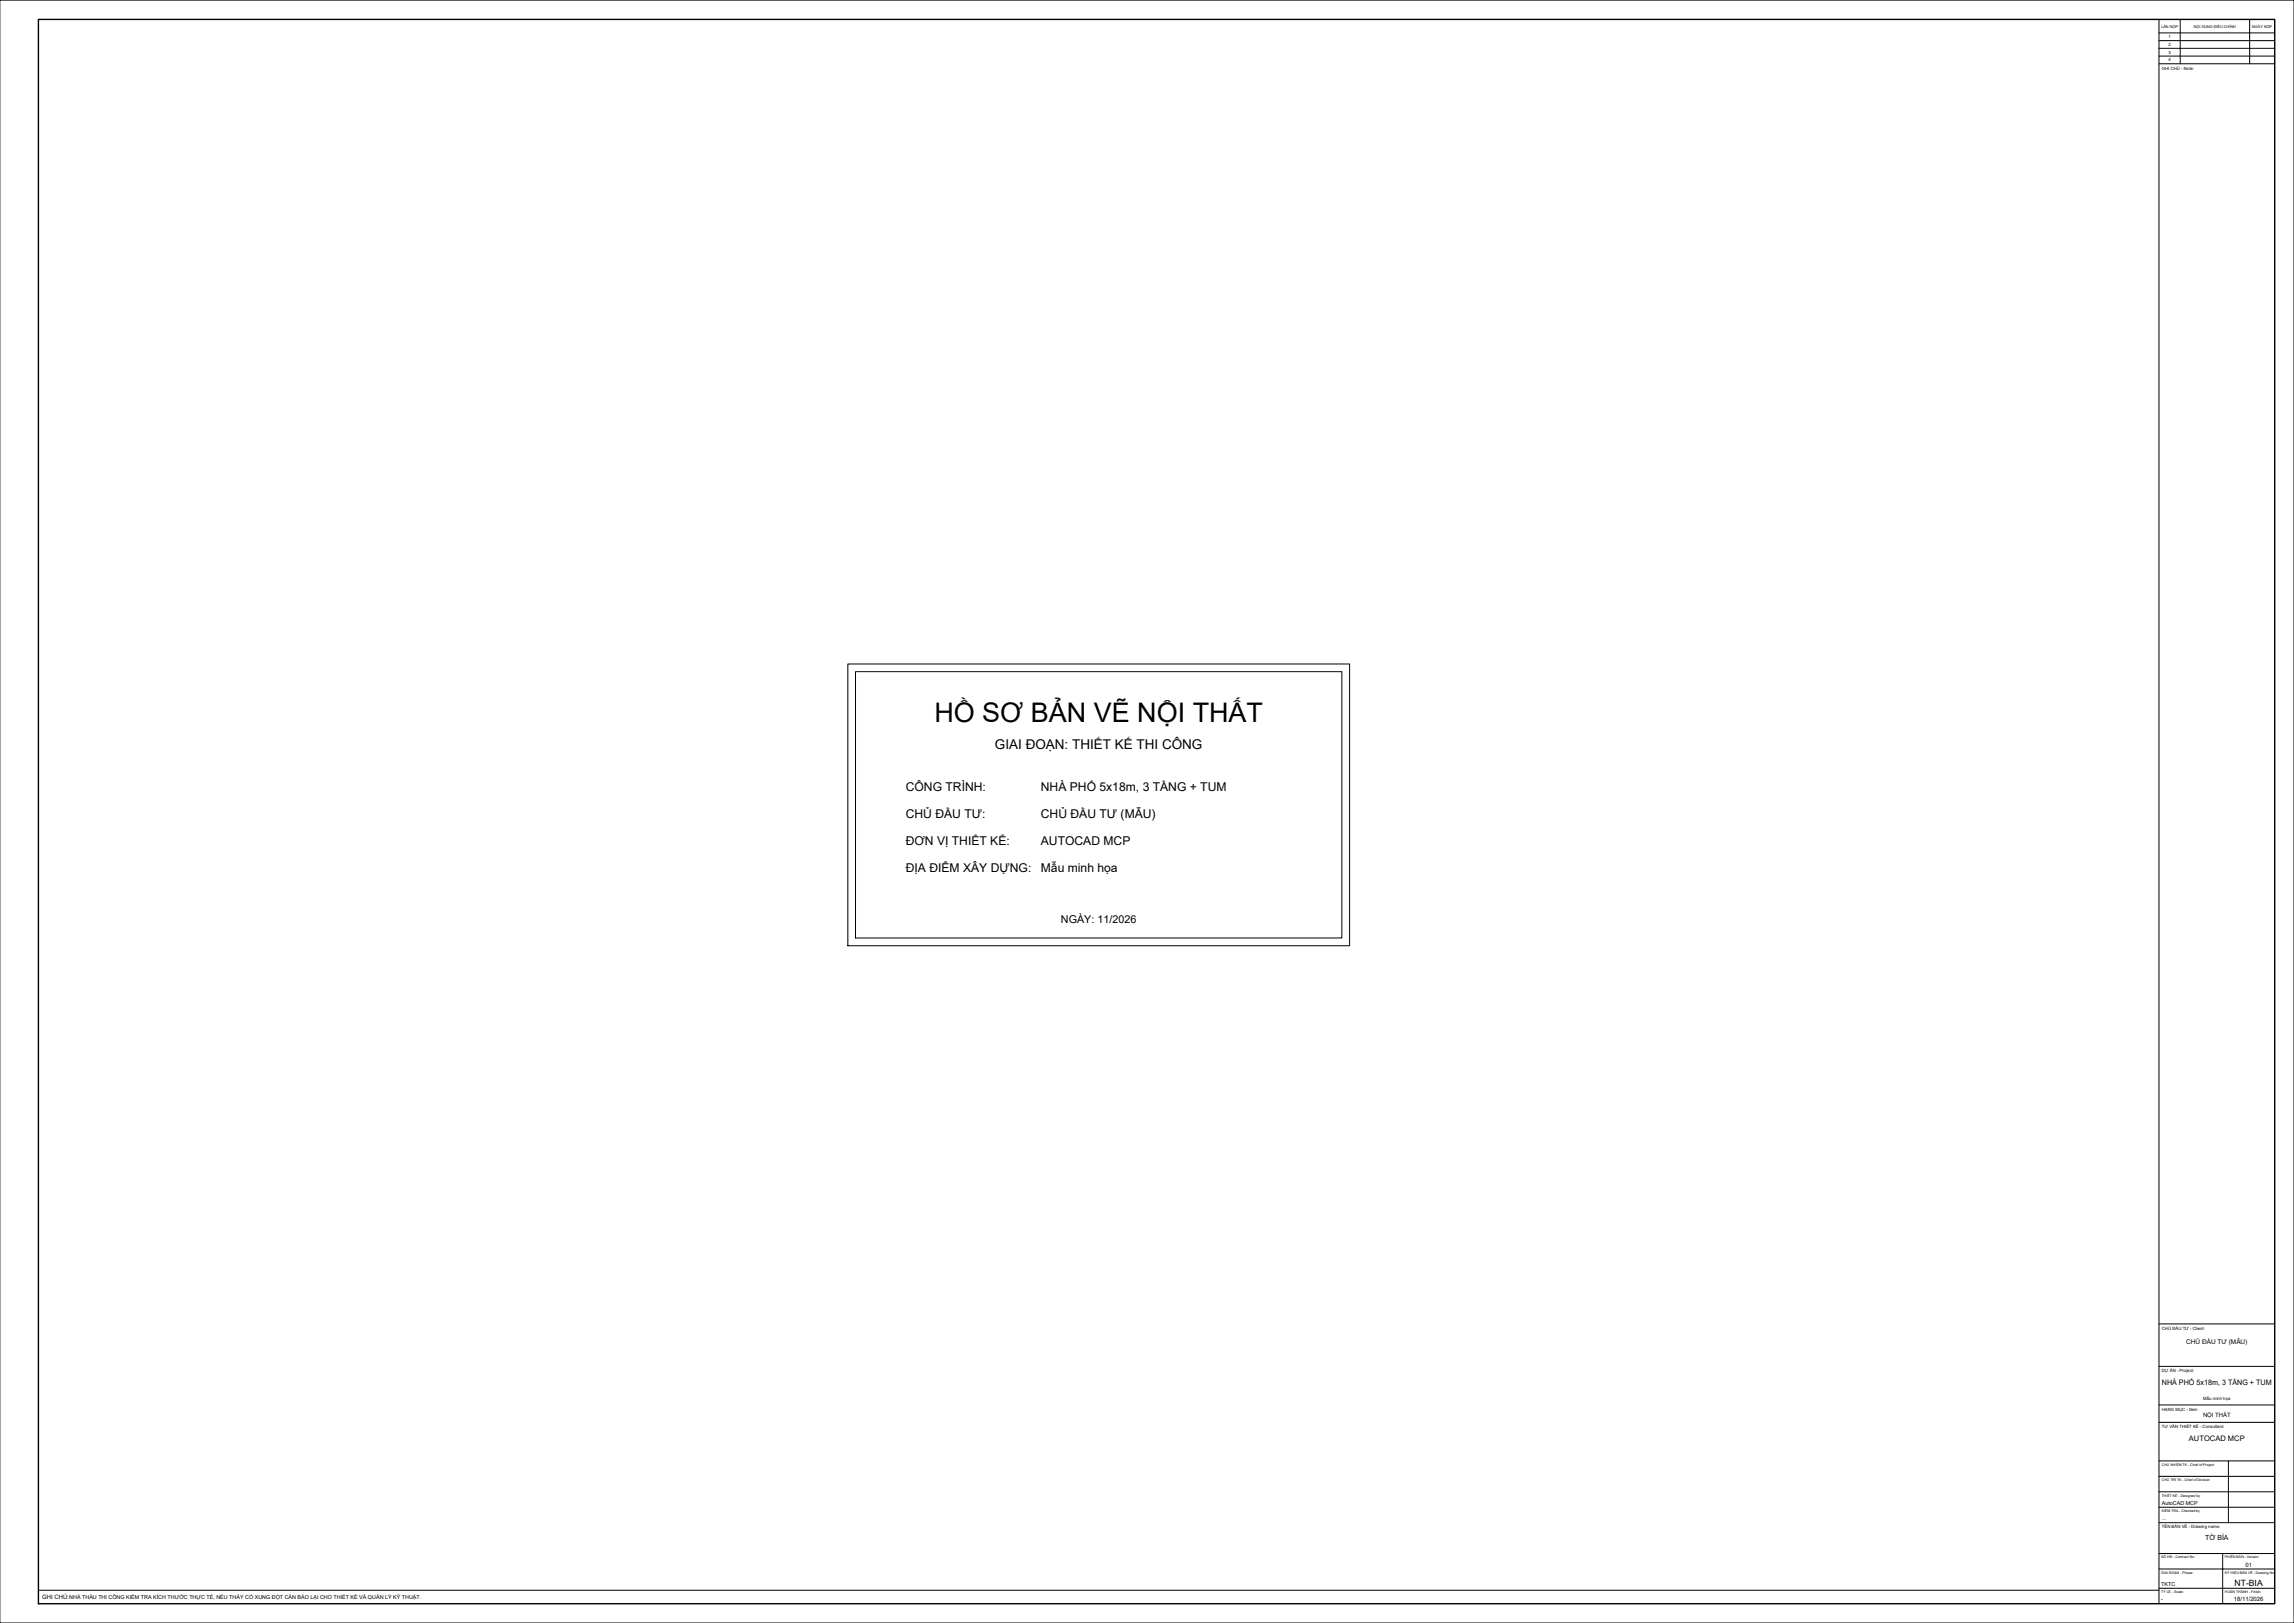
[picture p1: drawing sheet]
<svg xmlns="http://www.w3.org/2000/svg" width="1189mm" height="841mm" viewBox="0 0 1189 841" stroke-linecap="round" stroke-linejoin="round" font-family="sans-serif">
<defs><g id="words">
<text font-size="14" x="484" y="374">HỒ SƠ BẢN VẼ NỘI THẤT</text>
<text font-size="7" x="516" y="388">GIAI ĐOẠN: THIẾT KẾ THI CÔNG</text>
<g font-size="6.3">
<text x="469" y="410">CÔNG TRÌNH:</text>
<text x="539" y="410">NHÀ PHỐ 5x18m, 3 TẦNG + TUM</text>
<text x="469" y="424">CHỦ ĐẦU TƯ:</text>
<text x="539" y="424">CHỦ ĐẦU TƯ (MẪU)</text>
<text x="469" y="438">ĐƠN VỊ THIẾT KẾ:</text>
<text x="539" y="438">AUTOCAD MCP</text>
<text x="469" y="452">ĐỊA ĐIỂM XÂY DỰNG:</text>
<text x="539" y="452">Mẫu minh họa</text>
</g>
<text font-size="5.6" x="550" y="478">NGÀY: 11/2026</text>
<text font-size="4.5" x="1158" y="822">NT-BIA</text>
<g font-size="3.9">
<text x="1120" y="718">NHÀ PHỐ 5x18m, 3 TẦNG + TUM</text>
<text x="1134" y="747">AUTOCAD MCP</text>
</g>
<text font-size="3.6" x="1143" y="798">TỜ BÌA</text>
<text font-size="3.4" x="1133" y="697">CHỦ ĐẦU TƯ (MẪU)</text>
<g font-size="3.1">
<text x="1142" y="734">NỘI THẤT</text>
<text x="1164" y="812">01</text>
<text x="22" y="829">GHI CHÚ:NHÀ THẦU THI CÔNG KIỂM TRA KÍCH THƯỚC THỰC TẾ, NẾU THẤY CÓ XUNG ĐỘT CẦN BÁO LẠI CHO THIẾT KẾ VÀ QUẢN LÝ KỸ THUẬT.</text>
<text x="1158" y="830">18/11/2026</text>
</g>
<g font-size="2.8">
<text x="1120" y="780">AutoCAD MCP</text>
<text x="1120" y="788">...</text>
<text x="1120" y="822">TKTC</text>
<text x="1120" y="830">-</text>
</g>
<g font-size="2.2">
<text x="1124" y="20">1</text>
<text x="1124" y="24">2</text>
<text x="1124" y="28">3</text>
<text x="1124" y="32">4</text>
<text x="1120" y="36">GHI CHÚ - Note:</text>
<text x="1120" y="689">CHỦ ĐẦU TƯ - Client:</text>
<text x="1120" y="711">DỰ ÁN - Project:</text>
<text x="1142" y="726">Mẫu minh họa</text>
<text x="1120" y="731">HẠNG MỤC - Item:</text>
<text x="1120" y="740">TƯ VẤN THIẾT KẾ - Consultant:</text>
<text x="1120" y="792">TÊN BẢN VẼ - Drawing name:</text>
</g>
<g font-size="2">
<text x="1120" y="14">LẦN NỘP</text>
<text x="1137" y="14">NỘI DUNG ĐIỀU CHỈNH</text>
<text x="1167" y="14">NGÀY NỘP</text>
</g>
<g font-size="1.8">
<text x="1120" y="760">CHỦ NHIỆM TK - Chief of Project</text>
<text x="1120" y="768">CHỦ TRÌ TK - Chief of Division</text>
<text x="1120" y="776">THIẾT KẾ - Designed by</text>
<text x="1120" y="784">KIỂM TRA - Checked by</text>
<text x="1120" y="807">SỐ HĐ - Contract No:</text>
<text x="1153" y="807">PHIÊN BẢN - Version</text>
<text x="1120" y="815">GIAI ĐOẠN - Phase:</text>
<text x="1153" y="815">KÝ HIỆU BẢN VẼ - Drawing No</text>
<text x="1120" y="825">TỶ LỆ - Scale:</text>
<text x="1153" y="825">HOÀN THÀNH - Finish:</text>
</g>
</g></defs>
<!-- layer: A-ANNO-TTLB -->
<g fill="none" stroke="#000" stroke-width=".52">
<path d="M0 0h1189v841h-1189M1119 10v821M1119 17h60M1130 10v23M1166 10v23M1119 33h60M1119 21h60M1119 25h60M1119 29h60M439 344h260v146h-260zM443 348h252v138h-252zM1119 686h60"/>
<path d="M1119 708h60M1119 728h60M1119 737h60M1119 757h60M1155 757v32M1119 765h60M1119 773h60M1119 789h60M1119 781h60M1119 805h60M1119 813h60M1152 805v26"/>
<path d="M20 824h1099M1119 823h60"/>
</g>
<path d="M20 10h1159v821h-1159z" fill="none" stroke="#000" stroke-width=".72"/>
<use href="#words"/>
</svg>
